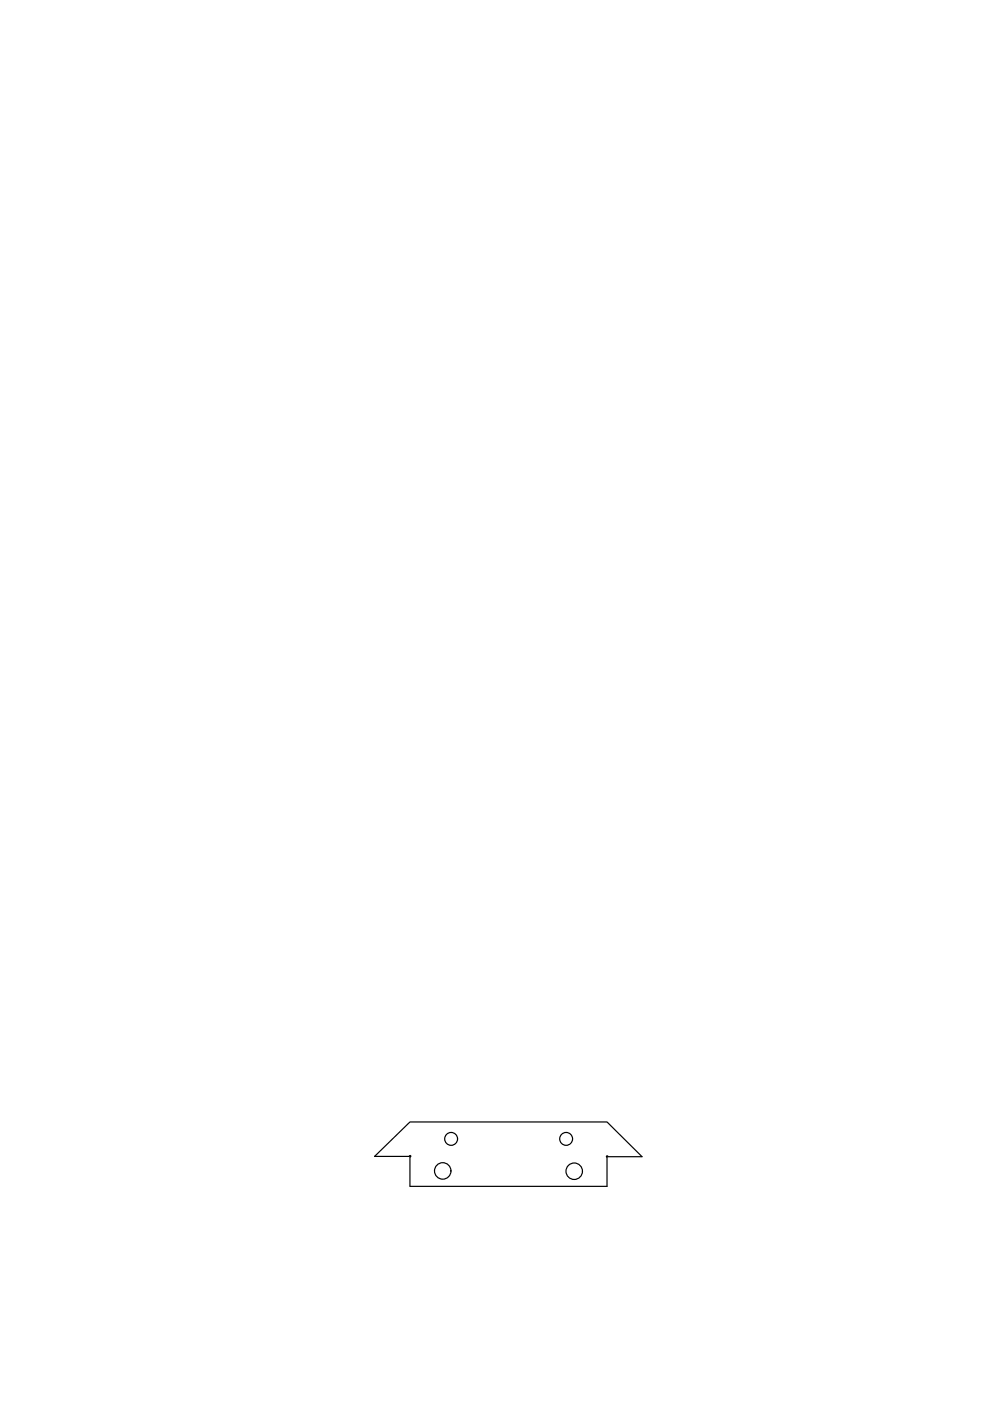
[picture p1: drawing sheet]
<svg xmlns="http://www.w3.org/2000/svg" width="210mm" height="297mm" viewBox="0 0 210 297" stroke-linecap="round" stroke-linejoin="round" font-family="sans-serif">
<!-- layer: 0 -->
<g fill="none" stroke="#000" stroke-width=".25">
<path d="M86.7 245.2h-7.3l7.5-7.3h41.8l7.4 7.3h-7.2M86.8 245.1l.3-.1-.2 .3M86.9 245.4v6.1M128.7 245.4v6.1h-41.8M128.9 245.2l-.3-.1 .1 .3"/>
<circle cx="93.9" cy="248.3" r="1.75"/>
<circle cx="95.6" cy="241.5" r="1.37"/>
<circle cx="120" cy="241.5" r="1.37"/>
<circle cx="121.7" cy="248.3" r="1.75"/>
</g>
</svg>
